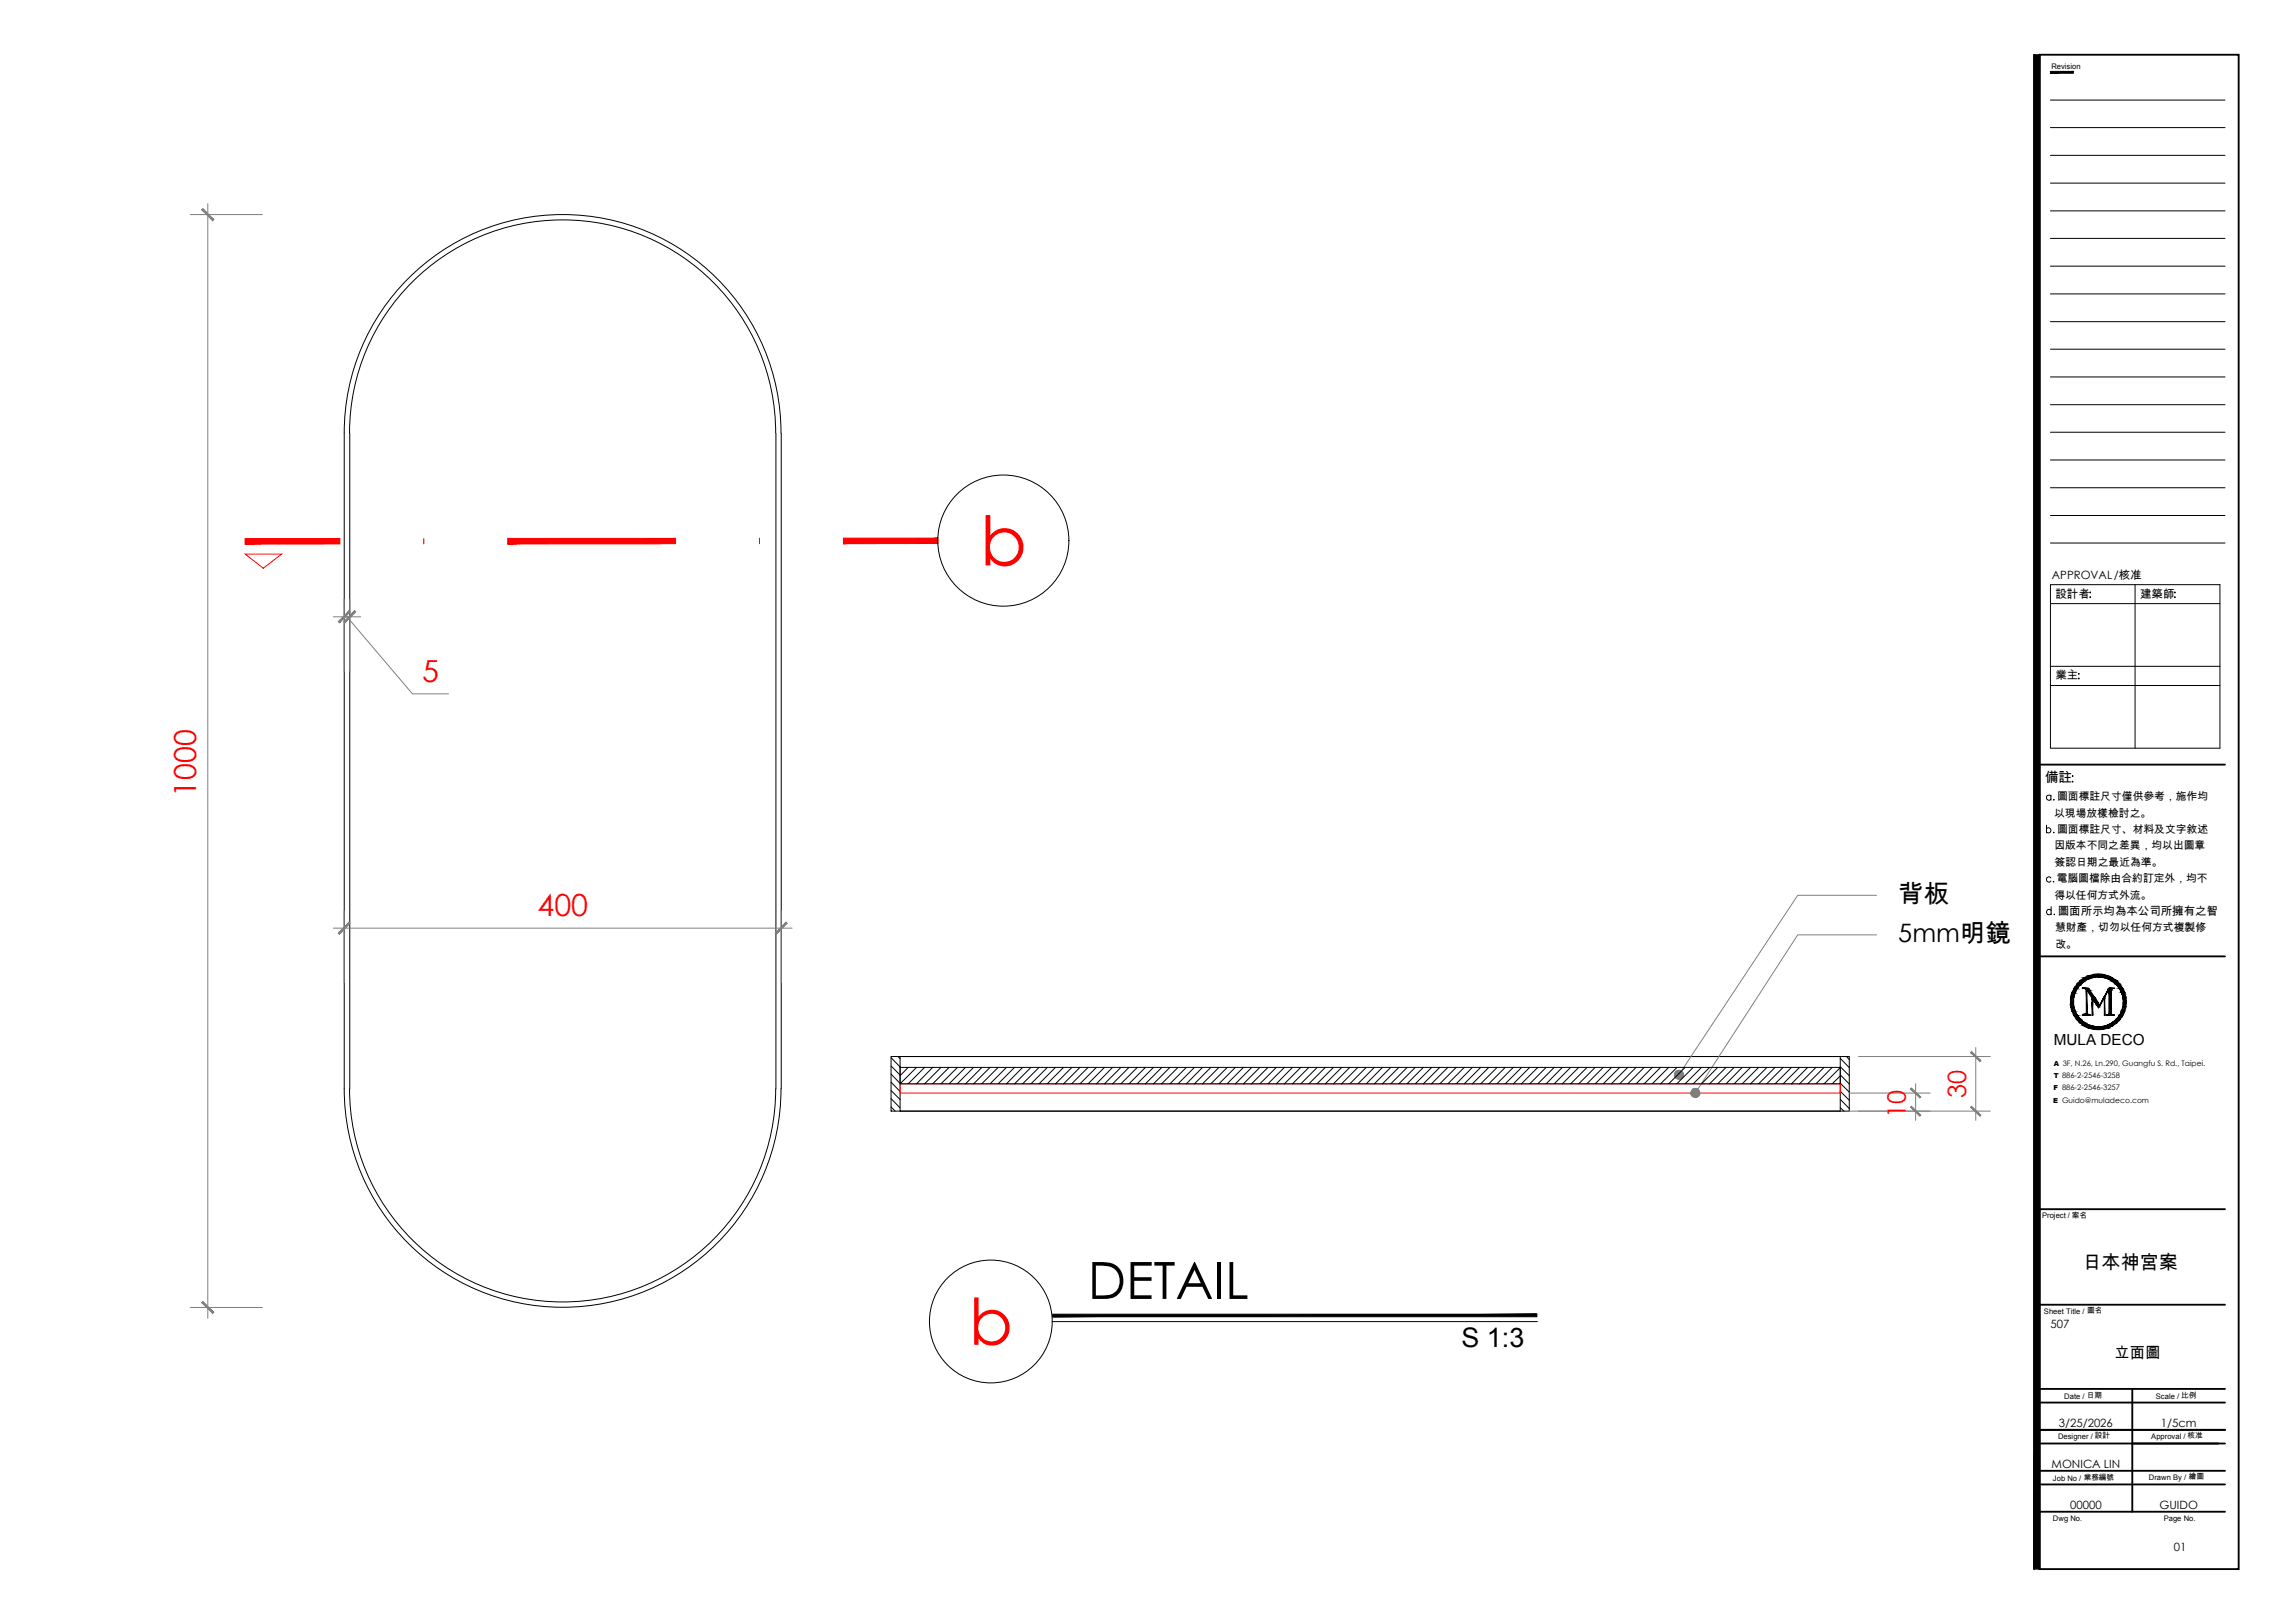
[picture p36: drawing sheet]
<svg xmlns="http://www.w3.org/2000/svg" width="420mm" height="297mm" viewBox="0 0 420 297" stroke-linecap="round" stroke-linejoin="round" font-family="sans-serif">
<defs><g id="words">
<text font-size="12.5" fill="#f00" x="179.4" y="103.5">b</text>
<text font-size="11.7" fill="#f00" x="177.4" y="246.1">b</text>
<text font-size="9.4" x="199.2" y="237.7">DETAIL</text>
<g font-size="5.6" fill="#f00">
<text x="77.3" y="124.9">5</text>
<text x="35.9" y="145.8" transform="rotate(-90 35.9 145.8)">1000</text>
<text x="98.4" y="167.7">400</text>
</g>
<text font-size="4.9" x="267.6" y="246.5">S 1:3</text>
<text font-size="4.7" x="347.5" y="165.2">背板</text>
<text font-size="4.6" x="347.5" y="172.5">5mm明鏡</text>
<g font-size="4.6" fill="#f00">
<text x="359.9" y="200.9" transform="rotate(-90 359.9 200.9)">30</text>
<text x="348.9" y="204.5" transform="rotate(-90 348.9 204.5)">10</text>
</g>
<text font-size="3.5" x="381.3" y="232.3">日本神宮案</text>
<g font-size="2.8">
<text x="376" y="191.3">MULA DECO</text>
<text x="387.1" y="248.5">立面圖</text>
</g>
<text font-size="2.5" x="374.4" y="143.2">備註</text>
<g font-size="2.1">
<text x="375.7" y="106">APPROVAL/核准</text>
<text x="376.3" y="109.4">設計者</text>
<text x="391.8" y="109.4">建築師</text>
<text x="376.3" y="124.3">業主</text>
<text x="376.8" y="167.4">圖面所示均為本公司所擁有之智</text>
<text x="375.4" y="243.1">507</text>
<text x="376.9" y="261.2">3/25/2026</text>
<text x="395.6" y="261.2">1/5cm</text>
<text x="375.6" y="268.7">MONICA LIN</text>
<text x="379" y="276.2">00000</text>
<text x="395.4" y="276.2">GUIDO</text>
<text x="398" y="283.8">01</text>
</g>
<g font-size="2">
<text x="376.1" y="149.5">以現場放樣檢討之。</text>
<text x="376.6" y="146.5">圖面標註尺寸僅供參考，施作均</text>
<text x="376.1" y="155.4">因版本不同之差異，均以出圖章</text>
<text x="376.6" y="152.4">圖面標註尺寸、材料及文字敘述</text>
<text x="376.2" y="158.4">簽認日期之最近為準。</text>
<text x="376.5" y="161.4">電腦圖檔除由合約訂定外，均不</text>
<text x="376.1" y="164.5">得以任何方式外流。</text>
<text x="376.2" y="170.4">慧財產，切勿以任何方式複製修</text>
<text x="376.3" y="173.4">改。</text>
</g>
<g font-size="1.4">
<text x="375.6" y="12.6">Revision</text>
<text x="373.9" y="222.9">Project / 案名</text>
<text x="374.2" y="240.4">Sheet Title / 圖名</text>
<text x="377.9" y="256.1">Date / 日期</text>
<text x="394.7" y="256.1">Scale / 比例</text>
<text x="376.8" y="263.4">Designer / 設計</text>
<text x="393.9" y="263.4">Approval / 核准</text>
<text x="375.9" y="271">Job No / 業務編號</text>
<text x="393.4" y="270.8">Drawn By / 繪圖</text>
<text x="375.9" y="278.3">Dwg No.</text>
<text x="396.1" y="278.3">Page No.</text>
</g>
<g font-size="1.3">
<text x="376" y="197.3">T 886-2-2546-3258</text>
<text x="376" y="195.1">A 3F, N.26, Ln.290, Guangfu S. Rd., Taipei.</text>
<text x="375.9" y="201.8">E Guido@muladeco.com</text>
<text x="375.9" y="199.5">F 886-2-2546-3257</text>
</g>
</g></defs>
<!-- layer: I-ELEV3 -->
<path d="M64 79.3a39 39 0 0 1 39-39.1 39 39 0 0 1 39 39.1M64 79.3v120M142.1 79.3v120M143 79.3a40 40 0 0 0-40-40 40 40 0 0 0-40 40v120a40 40 0 0 0 40 40 40 40 0 0 0 40-40M143 79.3v120M64 199.3a39 39 0 0 0 39 39 39 39 0 0 0 39-39M163.1 193.4h175.5v10h-175.5zM164.8 193.4h172.1v10h-172.1zM164.8 195.4h172.1v3h-172.1z" fill="none" stroke="#000" stroke-width=".18"/>
<!-- layer: I-ELEV-DIM -->
<g fill="none" stroke="#808080" stroke-width=".18">
<path d="M34.8 39.3h13.2M38 37.3v204M61 112.9h2M63 109.7v13.2M63.5 112.9l12 14.1h6.6M64 112.9h-1h1M64 109.7v13.2M64 112.9h2M61 169.9h84M63 166.7v13.2M143 166.7v13.2M340.3 193.4h24.1"/>
<path d="M350.7 198.4v6.6M361.7 191.7v13.3M338.6 203.4h25.8M338.6 200.1h14.8M34.8 239.3h13.2"/>
</g>
<!-- layer: 0 -->
<g fill="#808080" stroke="#808080" stroke-width=".18">
<path d="M310.4 200.1l-.2 .8-.2-.2z"/>
<path d="M307.4 196.7l-.2 .8-.3-.1z"/>
<path d="M64.9 111.8l-1.8 2.2 2-2zM64.9 111.8l-1.8 2.2-.2-.2z"/>
<path d="M61.9 113.8l.2 .2 1.8-2.2zM63.9 111.8l.2 .2-2 2z"/>
<path d="M36.9 38.4l2 2 .2-.2zM37.2 38.2l1.9 2-2.2-1.8z"/>
<path d="M37.2 238.2l-.3 .2 2.2 1.8zM36.9 238.4l2.2 1.8-.2 .2z"/>
<path d="M141.9 170.8l.2 .2 1.8-2.2zM143.9 168.8l.2 .2-2 2z"/>
<path d="M63.9 168.8l-1.8 2.2 2-2zM61.9 170.8l2-2-1.8 2.2z"/>
<path d="M361 202.5l-.2 .1 1.9 1.5zM360.8 202.6l1.9 1.5-.2 .2z"/>
<path d="M360.8 192.6l1.7 1.7 .2-.2zM361 192.4l1.7 1.7-1.9-1.5z"/>
<path d="M350 199.1l-.2 .2 1.8 1.5zM349.8 199.3l1.8 1.5-.1 .1z"/>
<path d="M349.8 202.6l1.7 1.7 .1-.2zM349.8 202.6l.2-.1 1.6 1.6z"/>
<path d="M309.7 200.5l.7-.4-.4 .6zM309.6 200.2l.1 .3 .7-.4zM309.6 199.9l.8 .2-.8 .1z"/>
<path d="M309.7 199.6l.7 .5-.8-.2zM309.9 199.3l-.2 .3 .7 .5zM309.9 199.3l.3-.1 .2 .9z"/>
<path d="M310.2 199.2h.3l-.1 .9zM310.5 199.2l-.1 .9 .4-.8zM310.8 199.3l.3 .3-.7 .5z"/>
<path d="M310.4 200.1l.7-.5 .1 .3zM310.4 200.1l.8 .1v-.3zM310.4 200.1l.8 .1-.1 .3z"/>
<path d="M310.4 200.1l.7 .4-.3 .2zM310.4 200.1l.1 .8 .3-.2zM310.4 200.1l.1 .8h-.3z"/>
<path d="M306.7 197.2l.7-.5-.5 .7zM306.6 196.9l.1 .3 .7-.5zM306.6 196.5l.8 .2-.8 .2z"/>
<path d="M306.7 196.2l.7 .5-.8-.2zM306.7 196.2l.7 .5-.5-.7zM306.9 196l.3-.1 .2 .8z"/>
<path d="M307.2 195.9h.3l-.1 .8zM307.5 195.9l-.1 .8 .4-.7zM307.8 196l.3 .2-.7 .5z"/>
<path d="M307.4 196.7l.7-.5 .1 .3zM307.4 196.7l.8 .2v-.4zM307.4 196.7l.8 .2-.1 .3z"/>
<path d="M307.4 196.7l.7 .5-.3 .2zM307.4 196.7l.1 .8 .3-.1zM307.4 196.7l.1 .8h-.3z"/>
</g>
<!-- layer: I-ELEV-SYMB -->
<g fill="#f00" stroke="#f00" stroke-width=".18">
<path d="M154.4 99.5h17.3v-1zM154.4 98.5h17.3l-17.3 1z"/>
<path d="M92.9 99.6l30.8-.1v-1zM92.9 98.5h30.8l-30.8 1.1z"/>
<path d="M44.9 99.6h17.3v-1zM44.9 98.6h17.3l-17.3 1z"/>
</g>
<path d="M44.9 98.6v1M77.6 98.5v1.1M139.1 98.5v1M44.9 101.4h6.6l-3.3 2.6z" fill="none" stroke="#f00" stroke-width=".18"/>
<!-- layer: I-ELEV-DIM -->
<g fill="none" stroke="#000" stroke-width=".18">
<circle cx="183.7" cy="98.9" r="12"/>
<circle cx="181.4" cy="241.9" r="11.2"/>
</g>
<!-- layer: I-ELEV252 -->
<g fill="none" stroke="#000" stroke-width=".18">
<path d="M163.1 199.6l1.7 1.6M163.1 198.1l1.7 1.7M163.1 196.6l1.7 1.7M163.1 195.1l1.7 1.7M163.1 193.6l1.7 1.7M164.4 193.4l.4 .3M164.8 195.4h.1M166.3 195.4l-1.5 1.5M167.8 195.4l-3 3M169.3 195.4l-3 3M170.8 195.4l-3 3M172.3 195.4l-3 3"/>
<path d="M173.8 195.4l-3 3M175.3 195.4l-3 3M176.8 195.4l-3 3M178.3 195.4l-3.1 3M179.8 195.4l-3 3M181.3 195.4l-3 3M182.7 195.4l-3 3M184.3 195.4l-3 3M185.7 195.4l-3 3M187.2 195.4l-2.9 3M188.8 195.4l-3.1 3M190.2 195.4l-3 3"/>
<path d="M191.8 195.4l-3 3M193.2 195.4l-3 3M194.7 195.4l-3 3M196.2 195.4l-3 3M197.7 195.4l-3 3M199.2 195.4l-3 3M200.7 195.4l-3 3M202.2 195.4l-3 3M203.7 195.4l-3 3M205.2 195.4l-3 3M206.7 195.4l-3 3M208.2 195.4l-3 3"/>
<path d="M209.7 195.4l-3 3M211.2 195.4l-3 3M212.7 195.4l-3 3M214.2 195.4l-3 3M215.7 195.4l-3 3M217.2 195.4l-3 3M218.7 195.4l-3 3M220.2 195.4l-3 3M221.7 195.4l-3 3M223.2 195.4l-3 3M224.7 195.4l-3 3M226.2 195.4l-3 3"/>
<path d="M227.7 195.4l-3.1 3M229.2 195.4l-3 3M230.7 195.4l-3 3M232.1 195.4l-3 3M233.7 195.4l-3 3M235.1 195.4l-3 3M236.6 195.4l-2.9 3M238.2 195.4l-3.1 3M239.6 195.4l-3 3M241.2 195.4l-3 3M242.6 195.4l-3 3M244.1 195.4l-3 3"/>
<path d="M245.6 195.4l-3 3M247.1 195.4l-3 3M248.6 195.4l-3 3M250.1 195.4l-3 3M251.6 195.4l-3 3M253.1 195.4l-3 3M254.6 195.4l-3 3M256.1 195.4l-3 3M257.6 195.4l-3 3M259.1 195.4l-3 3M260.6 195.4l-3 3M262.1 195.4l-3 3"/>
<path d="M263.6 195.4l-3 3M265.1 195.4l-3 3M266.6 195.4l-3 3M268.1 195.4l-3 3M269.6 195.4l-3 3M271.1 195.4l-3 3M272.6 195.4l-3 3M274.1 195.4l-3 3M275.6 195.4l-3 3M277.1 195.4l-3 3M278.6 195.4l-3 3M280.1 195.4l-3 3"/>
<path d="M281.5 195.4l-3 3M283.1 195.4l-3 3M284.6 195.4l-3.1 3M286 195.4l-2.9 3M287.6 195.4l-3 3M289 195.4l-3 3M290.6 195.4l-3 3M292 195.4l-3 3M293.5 195.4l-3 3M295 195.4l-3 3M296.5 195.4l-3 3M298 195.4l-3 3"/>
<path d="M299.5 195.4l-3 3M301 195.4l-3 3M302.5 195.4l-3 3M304 195.4l-3 3M305.5 195.4l-3 3M307 195.4l-3 3M308.5 195.4l-3 3M310 195.4l-3 3M311.5 195.4l-3 3M313 195.4l-3 3M314.5 195.4l-3 3M316 195.4l-3 3"/>
<path d="M317.5 195.4l-3 3M319 195.4l-3 3M320.5 195.4l-3 3M322 195.4l-3 3M323.5 195.4l-3 3M325 195.4l-3 3M326.5 195.4l-3 3M328 195.4l-3 3M329.5 195.4l-3 3M330.9 195.4l-2.9 3M332.5 195.4l-3 3M334 195.4l-3.1 3"/>
<path d="M335.4 195.4l-2.9 3M336.9 199.7l1.7 1.7M336.9 198.2l1.7 1.7M336.9 196.7l1.7 1.7M336.9 195.2l1.7 1.7M336.9 193.7l1.7 1.7M336.9 195.4l-2.9 3M336.9 196.9l-1.5 1.5M338.1 193.4l.5 .5M163.1 202.6l.8 .8M163.1 201.1l1.7 1.7M336.9 202.7l.7 .7"/>
<path d="M336.9 201.2l1.7 1.7"/>
</g>
<!-- layer: I-ELEV-DIM -->
<path d="M164.8 198.4h172.1v1.7h-172.1z" fill="none" stroke="#f00" stroke-width=".18"/>
<!-- layer: I-DWGTITLE -->
<path d="M192.6 241.9h88.9" fill="none" stroke="#000" stroke-width=".18"/>
<path d="M192.7 240.5v.5l88.7-.5zM192.7 241l88.7-.5v.5z" fill="#000" stroke="#000" stroke-width=".18"/>
<!-- layer: 0 -->
<path d="M343.6 171.1h-14.5l-18.7 29M343.6 163.9h-14.5l-21.7 32.8" fill="none" stroke="#808080" stroke-width=".18"/>
<g fill="#000" stroke="#000" stroke-width=".18">
<path d="M383.3 178.3h1.7zM382.6 188.2h3.2l-.8 .2zM384.1 184.3h.2l-.1 .2zM388.1 185.8h.1z"/>
<path d="M372.4 10v277.2l1-277.2zM373.4 10v277.2h-1z"/>
<path d="M375.4 13.4h4.2v-.3zM375.4 13.1h4.2l-4.2 .3z"/>
<path d="M380.9 179.5l-.3 .6 .6-.6zM380.9 179.5l-.3 .6h-.3z"/>
<path d="M380.9 179.4h.4zM380.9 179.4l.3 .1z"/>
<path d="M381.3 179.7l-.4 .5 .5-.5zM380.7 180.2l.6-.5-.4 .5z"/>
<path d="M381.4 179.6h.2zM381.4 179.6l-.1 .1z"/>
<path d="M381.5 179l-.2 .4 .7-.4zM380.9 179.4l.6-.4-.2 .4z"/>
<path d="M381.9 179.3l-.3 .3 .5-.3zM381.4 179.6l.5-.3-.3 .3z"/>
<path d="M381.6 178.9h.6zM381.5 179h.5z"/>
<path d="M382.1 179.2h.3zM381.9 179.3h.2z"/>
<path d="M382.1 178.7l.1 .2 .6-.2zM381.6 178.9l.5-.2 .1 .2z"/>
<path d="M382.4 179.2l.5-.2h-.3zM382.1 179.2l.5-.2-.2 .2z"/>
<path d="M382.9 178.9h.6zM382.6 179h.3z"/>
<path d="M382.4 178.6l.4 .1 .8-.1zM382.1 178.7l.3-.1 .4 .1z"/>
<path d="M382.6 178.5h1.1zM382.4 178.6h1.2z"/>
<path d="M383.1 178.8h.6zM382.9 178.9h.6z"/>
<path d="M383.7 178.7l1.5 .1zM383.1 178.8l.6-.1 1.5 .1z"/>
<path d="M383.3 178.3l2.5 .2-.8-.2zM382.6 178.5l.7-.2 2.5 .2z"/>
<path d="M384.6 178.8l.8 .1zM384.6 178.8l.8 .1z"/>
<path d="M384.9 178.9l.8 .1zM384.9 178.9l.8 .1z"/>
<path d="M385.4 179l.8 .2zM385.4 179l.8 .2z"/>
<path d="M384.6 178.5l1.3 .1zM384.6 178.5l1.3 .1z"/>
<path d="M384.8 178.6l1.4 .1-.3-.1zM384.8 178.6l1.4 .1z"/>
<path d="M385.5 178.7l1.2 .2-.5-.2zM385.5 178.7l1.2 .2h-.6z"/>
<path d="M385.9 179.2l.5 .1zM385.9 179.2l.5 .1z"/>
<path d="M386.2 179.3l.8 .3zM386.2 179.3l.8 .3z"/>
<path d="M386.1 178.9l.7 .1zM386.1 178.9l.7 .1z"/>
<path d="M386.3 179l1.2 .4-.7-.4zM386.3 179l1.2 .4h-.5z"/>
<path d="M386.8 179.6l.3 .1zM386.8 179.6l.3 .1z"/>
<path d="M386.9 179.7l.7 .5-.5-.5zM386.9 179.7l.7 .5h-.1z"/>
<path d="M387 179.4l.5 .1zM387 179.4l.5 .1z"/>
<path d="M387.1 179.5l1 .6-.6-.6zM387.1 179.5l1 .6h-.4z"/>
<path d="M379.1 182.5h.3zM379.1 182.5h.3z"/>
<path d="M379.1 184.3h.3zM379.1 184.3h.3z"/>
<path d="M379.1 183.4l.3 .9-.1-.9zM379.1 183.4l.3 .9h-.3z"/>
<path d="M379.4 185.1h.2zM379.4 185.1h.2z"/>
<path d="M379.1 182.5l.2 .9 .1-.9zM379.1 182.5l.2 .9h-.2z"/>
<path d="M379.1 184.3l.5 .8-.2-.8zM379.1 184.3l.5 .8h-.2z"/>
<path d="M379.4 181.6h.2zM379.4 181.6h.2z"/>
<path d="M379.4 181.6v.9l.2-.9zM379.4 181.6v.9h-.3z"/>
<path d="M379.5 183.4l.2 .8-.1-.8zM379.5 183.4l.2 .8z"/>
<path d="M379.4 185.1l.7 .8-.5-.8zM379.4 185.1l.7 .8h-.3z"/>
<path d="M379.6 182.5v.9zM379.6 182.5v.9h-.1z"/>
<path d="M379.6 184.2l.3 .8zM379.6 184.2l.3 .8h-.1z"/>
<path d="M379.8 180.8h.3zM379.8 180.8h.3z"/>
<path d="M379.8 185.9h.3zM379.8 185.9h.3z"/>
<path d="M379.8 181.7h.1zM379.8 181.7h.1z"/>
<path d="M379.8 181.7l-.1 .8 .2-.8zM379.8 181.7l-.2 .8z"/>
<path d="M379.8 185l.1 .1zM379.8 185l.1 .1z"/>
<path d="M379.8 185.1l.5 .7-.4-.7zM379.8 185.1l.5 .7h-.1z"/>
<path d="M379.8 180.8l-.2 .8 .5-.8zM379.8 180.8l-.2 .8h-.2z"/>
<path d="M379.8 185.9l.8 .7-.5-.7zM379.8 185.9l.8 .7h-.3z"/>
<path d="M380.3 186.6h.3zM380.3 186.6h.3z"/>
<path d="M380.2 181l-.3 .7 .4-.7zM380.2 181l-.3 .7h-.1z"/>
<path d="M380.2 185.8h.2zM380.2 185.8h.2z"/>
<path d="M380.2 180.9h.2zM380.2 180.9l.1 .1z"/>
<path d="M380.2 185.8l.6 .6-.4-.6zM380.2 185.8l.6 .6h-.2z"/>
<path d="M380.3 180.1h.3zM380.3 180.1h.3z"/>
<path d="M380.3 180.1l-.2 .7 .5-.7zM380.3 180.1l-.2 .7h-.3z"/>
<path d="M380.3 186.6l.9 .6-.6-.6zM380.3 186.6l.9 .6h-.3z"/>
<path d="M380.6 180.3l-.2 .6 .4-.6zM380.6 180.3l-.2 .6h-.2z"/>
<path d="M380.6 186.4l.3 .1zM380.6 186.4l.3 .1z"/>
<path d="M380.7 180.2h.2zM380.6 180.3h.2z"/>
<path d="M380.7 186.5l.7 .5-.5-.5zM380.7 186.5l.7 .5z"/>
<path d="M380.9 187.2l.4 .1zM380.9 187.2l.4 .1z"/>
<path d="M380.9 187.3l1.1 .4-.7-.4zM380.9 187.3l1.1 .4h-.5z"/>
<path d="M381.3 187l.3 .1zM381.3 187l.3 .1z"/>
<path d="M381.4 187.1l.7 .3zM381.4 187.1l.7 .3z"/>
<path d="M381.5 187.7l.7 .1zM381.5 187.7l.7 .1z"/>
<path d="M382 181.3l.1 4.2v-4.2zM382 181.3l.1 4.2h-.1z"/>
<path d="M382 185.5h.1zM382 185.5h.1z"/>
<path d="M382 185.5l.1 .1zM382 185.5l.1 .1z"/>
<path d="M382 185.6h.1zM382 185.6h.1z"/>
<path d="M381.9 185.6l.3 .1zM381.9 185.6l.3 .1z"/>
<path d="M381.9 187.4l.5 .2zM381.9 187.4l.5 .2z"/>
<path d="M381.9 185.7h.3zM381.9 185.7h.3z"/>
<path d="M381.9 185.7h.4zM381.9 185.7h.4z"/>
<path d="M381.6 187.8l1.2 .2-.6-.2zM381.6 187.8l1.2 .2h-.7z"/>
<path d="M381.8 185.7h.5zM381.8 185.7h.5z"/>
<path d="M381.8 185.7h.5zM381.7 185.7h.6z"/>
<path d="M381.2 180.8l1.2 .1zM381.2 180.8l1.2 .1z"/>
<path d="M381.7 185.7l.7 .1zM381.7 185.7l.7 .1z"/>
<path d="M382.1 187.6l.8 .1zM382.1 187.6l.8 .1z"/>
<path d="M381.7 180.9l.9 .3-.2-.3zM381.7 180.9l.9 .3h-.6z"/>
<path d="M382.6 188.2l.7 .2h1.7zM383.3 188.4h1.7z"/>
<path d="M382 181.2l.6 .1zM382 181.2l.6 .1z"/>
<path d="M382.1 181.3l1.5 1.4-1-1.4zM382.1 181.3l1.5 1.4h-.6z"/>
<path d="M381.2 185.8h1.6zM381.2 185.8h1.6z"/>
<path d="M382.1 188l1.5 .2zM382.1 188l1.5 .2h-1.2z"/>
<path d="M382.6 187.7l.9 .2zM382.6 187.7l.9 .2z"/>
<path d="M383 182.8l.1 .6v-.6zM383 182.8l.1 .6h-.1z"/>
<path d="M383 183.4l.1 2.4v-2.4zM383 183.4l.1 2.4h-.1z"/>
<path d="M382.9 187.9h.8zM382.9 187.9h.8z"/>
<path d="M382.4 188.2h1.3zM382.4 188.2h1.3z"/>
<path d="M383 182.7l.7 .1-.1-.1zM383 182.7l.7 .1h-.7z"/>
<path d="M383.1 182.8l.9 .6-.3-.6zM383.1 182.8l.9 .6h-.5z"/>
<path d="M383.5 183.4l.9 .6-.4-.6zM383.5 183.4l.9 .6h-.5z"/>
<path d="M383.9 184l.4 .3 .2-.3zM383.9 184l.4 .3h-.2z"/>
<path d="M383.1 187.9l1.5 .1 .6-.1zM383.1 187.9l1.5 .1z"/>
<path d="M385.1 182.6l-.6 1.4 .8-1.4zM385.1 182.6l-.7 1.4z"/>
<path d="M385.2 182.4l.1 .2v-.2zM385.2 182.4l.1 .2h-.2z"/>
<path d="M385.3 182.6v3.2zM385.3 182.6v3.2z"/>
<path d="M384.9 187.9h.5zM384.6 187.9h.6z"/>
<path d="M385.4 187.7v.2l.3-.2zM384.9 187.9l.5-.2v.2z"/>
<path d="M384.8 188.2h1.1zM384.6 188.2h1.2z"/>
<path d="M386 181l-.7 1.4zM386 181l-.7 1.4h-.1z"/>
<path d="M385.5 188l.4 .2 .3-.2zM384.8 188.2l.7-.2 .4 .2z"/>
<path d="M385.7 187.7l.5-.1h-.3zM385.4 187.7l.5-.1-.2 .1z"/>
<path d="M386.2 187.4v.2l.2-.2zM385.9 187.6l.3-.2v.2z"/>
<path d="M386.1 181.2l.5 4.2v-4.2zM386.1 181.2l.5 4.2h-.5z"/>
<path d="M386.1 185.4l.5 .1zM386.1 185.4l.5 .1z"/>
<path d="M386.1 185.5l.5 .1zM386.1 185.5l.5 .1z"/>
<path d="M386.1 185.6h.5zM386.1 185.6h.5z"/>
<path d="M386.1 185.6l.5 .1zM386.1 185.6l.5 .1z"/>
<path d="M386 185.7h.7zM386 185.7h.7z"/>
<path d="M386 185.7h.7zM386 185.7h.7z"/>
<path d="M386.1 181l.5 .2 .1-.2zM386.1 181l.5 .2h-.5z"/>
<path d="M386 185.7h.7zM385.9 185.7h.8z"/>
<path d="M385.9 185.7h.9zM385.9 185.7h.9z"/>
<path d="M386.1 187.8l.1 .2 .5-.2zM385.5 188l.6-.2 .1 .2z"/>
<path d="M386.1 180.9h.7zM386.1 180.9l.6 .1h-.7z"/>
<path d="M385.9 185.7h1zM385.8 185.7h1.1z"/>
<path d="M386.3 187.7h.5zM386.1 187.8h.6z"/>
<path d="M386.4 187.4l.6-.3h-.2zM386.2 187.4l.6-.3-.4 .3z"/>
<path d="M386.9 187h.2zM386.8 187.1h.2z"/>
<path d="M386.1 180.8l1 .1zM386.1 180.8l1 .1h-1z"/>
<path d="M385.6 185.7l1.5 .1zM385.6 185.7l1.5 .1z"/>
<path d="M387 187.3l-.2 .4 .7-.4zM386.3 187.7l.7-.4-.2 .4z"/>
<path d="M387.1 187.2h.4zM387.1 187.2l.4 .1z"/>
<path d="M387.5 180.2l.2 .1zM387.5 180.2l.2 .1z"/>
<path d="M387.5 186.5l-.4 .5 .5-.5zM386.9 187l.6-.5-.4 .5z"/>
<path d="M387.5 180.3l.6 .6-.4-.6zM387.5 180.3l.6 .6h-.1z"/>
<path d="M387.5 186.4h.2zM387.5 186.4l.1 .1h-.1z"/>
<path d="M387.7 180.1h.4zM387.7 180.1h.4z"/>
<path d="M387.8 180.1l.8 .7-.5-.7zM387.8 180.1l.8 .7h-.3z"/>
<path d="M387.8 186.6h.3zM387.7 186.6h.4z"/>
<path d="M387.7 186.6l-.2 .6 .6-.6zM387.1 187.2l.6-.6-.2 .6z"/>
<path d="M388 180.9l.2 .1zM388 180.9l.2 .1z"/>
<path d="M388 185.8l-.3 .6 .4-.6zM388 185.8l-.3 .6h-.2z"/>
<path d="M388.1 181l.4 .7-.3-.7zM388.1 181l.4 .7h-.1z"/>
<path d="M388.3 180.8h.3zM388.3 180.8h.3z"/>
<path d="M388.3 185.9h.3zM388.3 185.9h.3z"/>
<path d="M388.4 181.7h.1zM388.4 181.7h.1z"/>
<path d="M388.4 181.7l.4 .8zM388.4 181.7l.4 .8h-.2z"/>
<path d="M388.4 185l.1 .1zM388.4 185l.1 .1z"/>
<path d="M388.4 185.1l-.2 .7 .3-.7zM388.4 185.1l-.2 .7h-.1z"/>
<path d="M388.3 180.8l.7 .8-.4-.8zM388.3 180.8l.7 .8h-.3z"/>
<path d="M388.3 185.9l-.2 .7 .5-.7zM388.3 185.9l-.2 .7h-.3z"/>
<path d="M388.6 182.5h.2zM388.6 182.5h.2z"/>
<path d="M388.6 184.2h.2zM388.6 184.2h.2z"/>
<path d="M388.7 185.1h.3zM388.7 185.1h.3z"/>
<path d="M388.6 182.5l.3 .9-.1-.9zM388.6 182.5l.3 .9h-.2z"/>
<path d="M388.6 184.2l-.1 .8 .3-.8zM388.6 184.2l-.2 .8z"/>
<path d="M388.7 183.4l.1 .8 .1-.8zM388.7 183.4l.1 .8h-.2z"/>
<path d="M388.9 182.5h.3zM388.9 182.5h.3z"/>
<path d="M388.9 184.3h.3zM388.9 184.3h.3z"/>
<path d="M388.7 181.6h.3zM388.7 181.6h.3z"/>
<path d="M388.7 181.6l.5 .9-.2-.9zM388.7 181.6l.5 .9h-.3z"/>
<path d="M388.7 185.1l-.1 .8 .4-.8zM388.7 185.1l-.1 .8h-.3z"/>
<path d="M388.9 182.5l.4 .9-.1-.9zM388.9 182.5l.4 .9h-.3z"/>
<path d="M388.9 184.3l.1 .8 .2-.8zM388.9 184.3l.1 .8h-.3z"/>
<path d="M389 183.4l.2 .9 .1-.9zM389 183.4l.2 .9h-.3z"/>
</g>
<g fill="none" stroke="#000" stroke-width=".34">
<path d="M372.4 10v277.2M373.4 10h36.5v277.2h-36.5zM373.4 10v277.2M373.4 139.9h34M373.4 175h34M373.4 221.3h34M373.4 238.8h34M373.4 256.7h34M373.4 254.2h34M390.4 254.2v22.5M373.4 264.2h34M373.4 261.7h34"/>
<path d="M373.4 276.7h34M373.4 269.2h34M373.4 271.7h34"/>
</g>
<g fill="none" stroke="#000" stroke-width=".18">
<path d="M375.4 18.3h32M375.4 23.4h32M375.4 28.4h32M375.4 33.5h32M375.4 38.6h32M375.4 53.8h32M375.4 48.7h32M375.4 43.6h32M375.4 58.9h32M375.4 79.1h32M375.4 74.1h32M375.4 69h32"/>
<path d="M375.4 63.9h32M375.4 84.2h32M375.4 89.3h32M375.4 94.3h32M375.4 99.4h32M375.4 107h31v29.9h-31zM375.4 110.5h31M382.6 108.4h.2zM382.6 109.3h.2zM390.9 107v29.9M398.1 109.3h.2zM398.2 108.4v.1z"/>
<path d="M375.4 121.9h31M375.4 125.5h31M380.5 124.2h.1zM380.6 123.3v.1zM374.7 151.7a.45 .45 0 0 1 .6 0 .45 .45 0 0 1 0 .6 .45 .45 0 0 1-.6 0M374.7 151v1.4M375.5 145.7a.45 .45 0 0 0-.7-.1 .45 .45 0 0 0 0 .7 .45 .45 0 0 0 .7-.1M375.5 145.5v1M376 146.3l-.1 .1h.2M376 152.3l-.1 .1h.2M379.4 142.1h.1zM379.5 143v.2z"/>
<path d="M375.5 160.7a.45 .45 0 0 0-.7-.1 .45 .45 0 0 0 0 .7 .45 .45 0 0 0 .7-.1M375.5 166.7a.47 .47 0 0 0-.7-.1 .47 .47 0 0 0 0 .7 .47 .47 0 0 0 .7-.1M375.5 165.9v1.5M375.9 161.3v.1h.1M376.1 167.3l-.1 .1h.2"/>
</g>
<use href="#words"/>
</svg>
